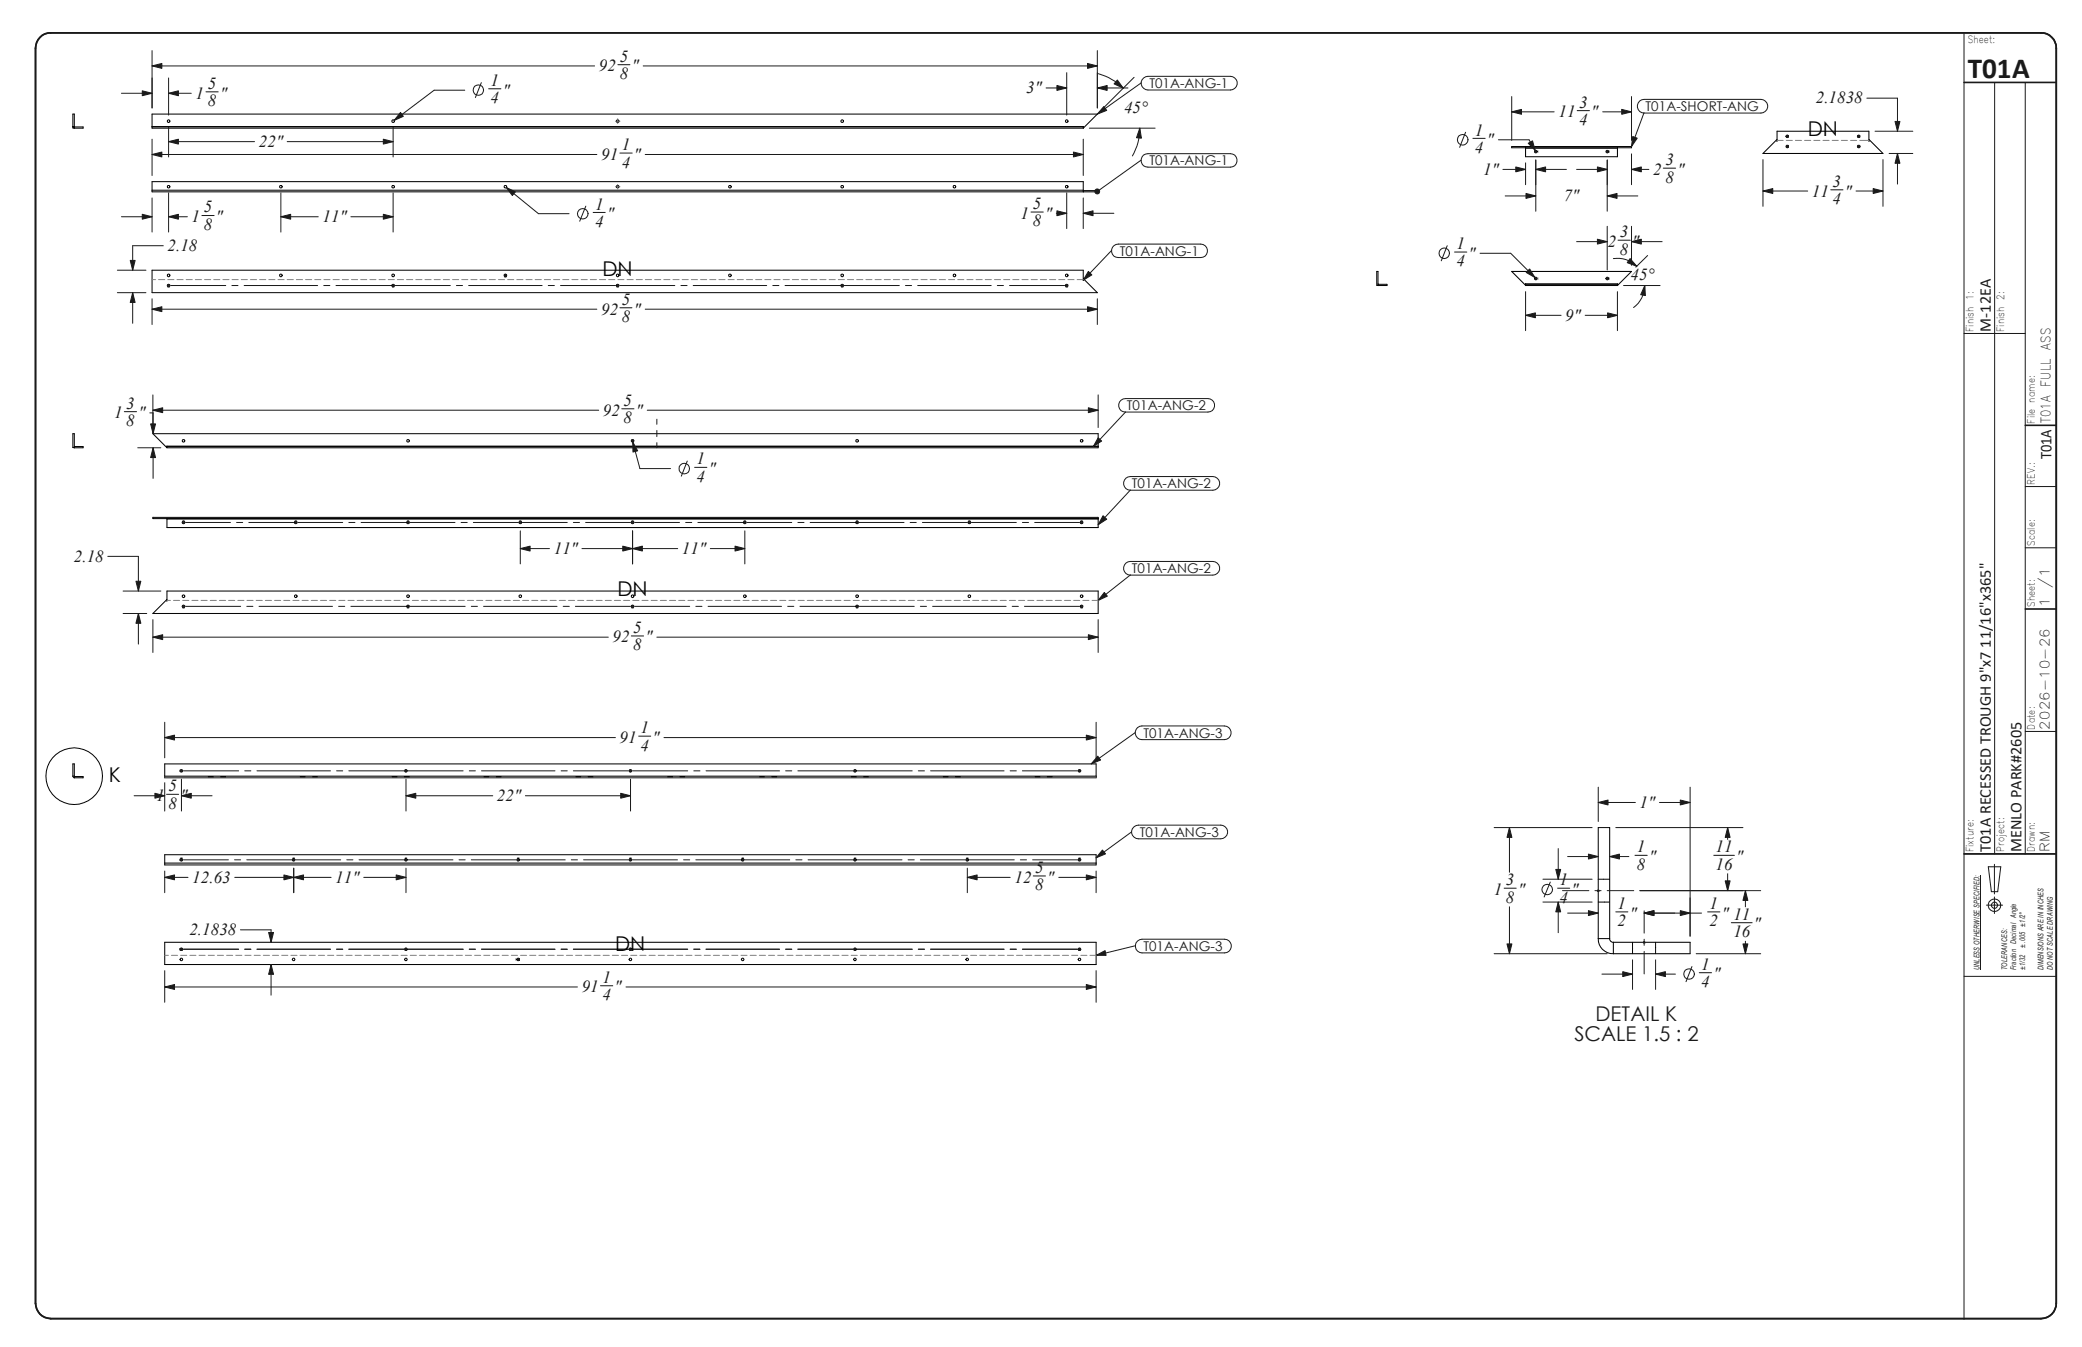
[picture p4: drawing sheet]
<svg xmlns="http://www.w3.org/2000/svg" width="432mm" height="279mm" viewBox="0 0 432 279" stroke-linecap="round" stroke-linejoin="round" font-family="sans-serif">
<defs><g id="words">
<text font-size="6" fill="#191924" x="408.1" y="16.1">T01A</text>
<g font-size="4.2">
<text x="374.9" y="28.3">DN</text>
<text x="125" y="57.2">DN</text>
<text x="128.1" y="123.7">DN</text>
<text x="22.6" y="162.2">K</text>
<text x="127.6" y="197.3">DN</text>
</g>
<g font-size="4.2" fill="#191924">
<text x="330.9" y="211.8">DETAIL K</text>
<text x="326.5" y="216">SCALE 1.5 : 2</text>
</g>
<g font-size="3.5" fill="#191924">
<text x="101.7" y="17.8">1</text>
<text x="124.2" y="14.8">92</text>
<text x="128.5" y="12.8">5</text>
<text x="128.5" y="16.4">8</text>
<text x="131" y="14.8">&quot;</text>
<text x="40.5" y="20.4">1</text>
<text x="43.1" y="18.5">5</text>
<text x="43.1" y="22.1">8</text>
<text x="45.6" y="20.4">&quot;</text>
<text x="101.7" y="21.4">4</text>
<text x="104.3" y="19.8">&quot;</text>
<text x="212.8" y="19.3">3&quot;</text>
<text x="233.1" y="23.5">45°</text>
<text x="327.5" y="22.3">3</text>
<text x="376.6" y="21.5">2.1838</text>
<text x="305.9" y="28.1">1</text>
<text x="323.2" y="24.3">11</text>
<text x="327.5" y="26">4</text>
<text x="330" y="24.3">&quot;</text>
<text x="53.7" y="30.5">22&quot;</text>
<text x="124.7" y="33.1">91</text>
<text x="128.9" y="31.2">1</text>
<text x="128.9" y="34.8">4</text>
<text x="131.5" y="33.1">&quot;</text>
<text x="305.9" y="31.7">4</text>
<text x="308.4" y="30.1">&quot;</text>
<text x="345.4" y="34.2">3</text>
<text x="307.6" y="36.3">1&quot;</text>
<text x="324.3" y="41.7">7&quot;</text>
<text x="342.8" y="36.3">2</text>
<text x="345.4" y="37.9">8</text>
<text x="347.9" y="36.3">&quot;</text>
<text x="375.8" y="40.8">11</text>
<text x="380.1" y="38.8">3</text>
<text x="382.6" y="40.8">&quot;</text>
<text x="39.7" y="46.1">1</text>
<text x="42.2" y="44.1">5</text>
<text x="42.2" y="47.7">8</text>
<text x="44.8" y="46.1">&quot;</text>
<text x="66.9" y="46.1">11&quot;</text>
<text x="123.4" y="43.5">1</text>
<text x="123.4" y="47.1">4</text>
<text x="125.9" y="45.5">&quot;</text>
<text x="211.7" y="45.3">1</text>
<text x="214.2" y="43.3">5</text>
<text x="214.2" y="46.9">8</text>
<text x="216.7" y="45.3">&quot;</text>
<text x="380.1" y="42.4">4</text>
<text x="34.7" y="52.1">2.18</text>
<text x="302" y="51.6">1</text>
<text x="304.6" y="53.6">&quot;</text>
<text x="333.4" y="51.2">2</text>
<text x="336" y="49.2">3</text>
<text x="336" y="52.8">8</text>
<text x="338.5" y="51.2">&quot;</text>
<text x="302" y="55.2">4</text>
<text x="338.1" y="58">45°</text>
<text x="124.7" y="65.2">92</text>
<text x="128.9" y="63.2">5</text>
<text x="131.5" y="65.2">&quot;</text>
<text x="128.9" y="66.8">8</text>
<text x="324.6" y="66.5">9&quot;</text>
<text x="23.7" y="86.7">1</text>
<text x="26.2" y="84.8">3</text>
<text x="26.2" y="88.3">8</text>
<text x="28.7" y="86.7">&quot;</text>
<text x="125" y="86.2">92</text>
<text x="129.3" y="84.2">5</text>
<text x="129.3" y="87.8">8</text>
<text x="131.9" y="86.2">&quot;</text>
<text x="144.4" y="96.3">1</text>
<text x="144.4" y="99.9">4</text>
<text x="147" y="98.3">&quot;</text>
<text x="15.3" y="116.5">2.18</text>
<text x="114.8" y="114.9">11&quot;</text>
<text x="141.4" y="114.9">11&quot;</text>
<text x="131.3" y="131.3">5</text>
<text x="127" y="133.3">92</text>
<text x="131.3" y="134.9">8</text>
<text x="133.9" y="133.3">&quot;</text>
<text x="128.5" y="154.1">91</text>
<text x="132.8" y="152.1">1</text>
<text x="132.8" y="155.7">4</text>
<text x="135.3" y="154.1">&quot;</text>
<text x="32.4" y="166.2">1</text>
<text x="34.9" y="164.2">5</text>
<text x="34.9" y="167.8">8</text>
<text x="37.4" y="166.2">&quot;</text>
<text x="103.1" y="166.2">22&quot;</text>
<text x="340.1" y="167.6">1&quot;</text>
<text x="339.5" y="176.8">1</text>
<text x="342" y="178.8">&quot;</text>
<text x="355.8" y="176.8">11</text>
<text x="360.1" y="178.8">&quot;</text>
<text x="39.9" y="183.1">12.63</text>
<text x="69.5" y="183.1">11&quot;</text>
<text x="210.4" y="183.1">12</text>
<text x="214.7" y="181.1">5</text>
<text x="214.7" y="184.7">8</text>
<text x="217.2" y="183.1">&quot;</text>
<text x="309.8" y="185.6">1</text>
<text x="312.3" y="183.6">3</text>
<text x="314.8" y="185.6">&quot;</text>
<text x="323.4" y="183.6">1</text>
<text x="325.9" y="185.6">&quot;</text>
<text x="339.5" y="180.4">8</text>
<text x="355.8" y="180.4">16</text>
<text x="312.3" y="187.2">8</text>
<text x="323.4" y="187.2">4</text>
<text x="335.5" y="188.6">1</text>
<text x="338" y="190.5">&quot;</text>
<text x="354.5" y="188.6">1</text>
<text x="357.1" y="190.5">&quot; 11</text>
<text x="39.3" y="194">2.1838</text>
<text x="335.5" y="192.2">2</text>
<text x="354.5" y="192.2">2</text>
<text x="359.5" y="194.4">16</text>
<text x="363.8" y="192.8">&quot;</text>
<text x="124.9" y="203.8">1</text>
<text x="352.8" y="201.2">1</text>
<text x="355.3" y="203.2">&quot;</text>
<text x="120.6" y="205.8">91</text>
<text x="124.9" y="207.4">4</text>
<text x="127.5" y="205.8">&quot;</text>
<text x="352.8" y="204.8">4</text>
</g>
<g font-size="3.4" fill="#191924">
<text x="412.9" y="68.8" transform="rotate(-90 412.9 68.8)">M-12EA</text>
<text x="425.5" y="95.3" transform="rotate(-90 425.5 95.3)">T01A</text>
<text x="412.9" y="176.7" transform="rotate(-90 412.9 176.7)">T01A RECESSED TROUGH 9&quot;x7 11/16&quot;x365&quot;</text>
<text x="419.2" y="176.7" transform="rotate(-90 419.2 176.7)">MENLO PARK#2605</text>
</g>
<g font-size="2.8" fill="#191924">
<text x="238.4" y="18.2">T01A-ANG-1</text>
<text x="341.3" y="23.1">T01A-SHORT-ANG</text>
<text x="238.4" y="34.3">T01A-ANG-1</text>
<text x="232.2" y="53">T01A-ANG-1</text>
<text x="233.7" y="85.1">T01A-ANG-2</text>
<text x="234.7" y="101.3">T01A-ANG-2</text>
<text x="234.7" y="118.9">T01A-ANG-2</text>
<text x="425" y="125.9" transform="rotate(-90 425 125.9)">1</text>
<text x="425" y="121.9" transform="rotate(-90 425 121.9)">/1</text>
<text x="237.2" y="153">T01A-ANG-3</text>
<text x="236.4" y="173.6">T01A-ANG-3</text>
<text x="237.2" y="197.2">T01A-ANG-3</text>
</g>
<g font-size="2.7" fill="#191924">
<text x="425.3" y="87.8" transform="rotate(-90 425.3 87.8)">T01A FULL ASS</text>
<text x="425" y="151.3" transform="rotate(-90 425 151.3)">2026-10-26</text>
<text x="425" y="176.7" transform="rotate(-90 425 176.7)">RM</text>
</g>
<g font-size="2.1" fill="#191924">
<text x="408.1" y="8.9">Sheet:</text>
<text x="409.3" y="68.8" transform="rotate(-90 409.3 68.8)">Finish 1:</text>
<text x="415.7" y="68.8" transform="rotate(-90 415.7 68.8)">Finish 2:</text>
<text x="422" y="87.8" transform="rotate(-90 422 87.8)">File name:</text>
<text x="422" y="100.5" transform="rotate(-90 422 100.5)">REV.:</text>
<text x="422" y="113.2" transform="rotate(-90 422 113.2)">Scale:</text>
<text x="422" y="125.9" transform="rotate(-90 422 125.9)">Sheet:</text>
<text x="422" y="151.3" transform="rotate(-90 422 151.3)">Date:</text>
<text x="409.3" y="176.7" transform="rotate(-90 409.3 176.7)">Fixture:</text>
<text x="415.7" y="176.7" transform="rotate(-90 415.7 176.7)">Project:</text>
<text x="422" y="176.7" transform="rotate(-90 422 176.7)">Drawn:</text>
</g>
<g font-size="1.6" fill="#191924">
<text x="420" y="196.7" transform="rotate(-90 420 196.7)">± .005 ±1/2°</text>
<text x="410.6" y="201.2" transform="rotate(-90 410.6 201.2)">UNLESS OTHERWISE SPECIFIED:</text>
<text x="416.3" y="201.2" transform="rotate(-90 416.3 201.2)">TOLERANCES:</text>
<text x="418.2" y="201.2" transform="rotate(-90 418.2 201.2)">Fraction Decimal Angle</text>
<text x="420" y="201.2" transform="rotate(-90 420 201.2)">±1/32</text>
<text x="423.8" y="201.2" transform="rotate(-90 423.8 201.2)">DIMENSIONS ARE IN INCHES</text>
<text x="425.8" y="201.2" transform="rotate(-90 425.8 201.2)">DO NOT SCALE DRAWING</text>
</g>
</g></defs>
<path d="M8.3 7.7a2.82 2.82 0 0 1 2.2-.9h412.8a3.2 3.2 0 0 1 3.2 3.2v260.3a3.2 3.2 0 0 1-3.2 3.2h-412.8a3.2 3.2 0 0 1-3.1-3.2v-260.3a3.2 3.2 0 0 1 .9-2.3zM407.3 17.1h19.1M420 88.2h6.4M420 126.3h6.4M407.3 177.1h19.1" fill="none" stroke="#191924" stroke-width=".34"/>
<g fill="none" stroke="#191924" stroke-width=".21">
<path d="M25.2 19.3h6.3M31.5 10.5v11.9M31.5 13.7h91.8M35 16.2v7.7M35 19.3h4.7M42.7 19h2.6M96.4 18.7h-6.4l-8.3 6.3M99.8 17.1l-1.2 3.1M101.3 18.4h2.6M128.1 13.4h2.5M133.4 13.7h94.2M217 18.2h4.2"/>
<path d="M221.2 15.1v8.8M227.6 10.5v11.9M227.6 18.2h6.3M227.8 15.3a12.6 12.6 0 0 1 5.2 3M235.2 16l-6.7 6.8M236.7 17.2l-9.1 6.5M237.2 16.2l.9-.4h17.1a1.42 1.42 0 0 1 1.4 1.5 1.42 1.42 0 0 1-1.4 1.4h-17.1a1.41 1.41 0 0 1-1.3-1 1.41 1.41 0 0 1 .4-1.5zM407.3 6.9v266.7M413.7 17.1v160M420 17.1v160M31.5 28.9v7.5M31.5 32h92.3"/>
<path d="M35 26.4v6.2M35 29.4h17.8M59.6 29.4h21.9M81.5 26.4v6.2M105 38.9l6.7 5.4h6.3M128.6 31.7h2.5M133.8 32h90.9M224.7 28.9v7.5M225.9 26.6h13.7M236.4 26.6a11.3 11.3 0 0 1-1.5 5.7M236.6 33.2l-9 6.5M237.2 32.2l.9-.3h17.1a1.4 1.4 0 0 1 1.4 1.4 1.4 1.4 0 0 1-1.4 1.4h-17.1a1.42 1.42 0 0 1-1.4-.9 1.42 1.42 0 0 1 .5-1.6z"/>
<path d="M304 27.4l-1.3 3.2M305.5 28.7h2.5M310.8 29h6.3l1.3 2.2M311.7 35.1h4.7M313.5 20v9.1M313.5 23.2h8.8M316.4 33.8v4.5M318.5 35.1h6.4M318.5 33.2v10.6M327 35.1h6.3M327.1 22.9h2.5M332.4 23.2h6"/>
<path d="M333.3 33.2v10.6M338.4 20v9.1M338.4 31.9v6.4M338.4 35.1h3.6M340.1 21l.9-.4h24.2a1.42 1.42 0 0 1 1.4 1.4 1.42 1.42 0 0 1-1.4 1.5h-24.2a1.43 1.43 0 0 1-1.3-1 1.43 1.43 0 0 1 .4-1.5zM341 23.4l-2.6 7M345 34.9h2.5M365.6 33.1v9.7M365.6 39.6h9.3M379.7 39.4h2.5M384.9 39.6h5.6M387.2 20.4h6.3v6.8"/>
<path d="M388.9 27.2h7.8M390.5 33.1v9.7M391.8 31.8h4.9M393.5 31.8v6.4M24.3 56h6M25.2 45h6.3M31.5 41.1v7M33.9 51h-6.4v5M35 40v8.1M35 45h3.9M35.4 59.2h11.4M41.9 44.7h2.5"/>
<path d="M48.1 59.2h1.3M50.6 59.2h15.3M58.3 45h7.7M58.3 40v8.1M67.1 59.2h1.3M69.7 59.2h11.4M72.8 45h8.7M81.5 40v8.1M82 59.2h11.4M94.7 59.2h1.2M97.2 59.2h15.2M113.7 59.2h1.3"/>
<path d="M116.2 59.2h11.5M121.5 42.8l-1.3 3.1M123 44.1h2.5M128.5 59.2h11.5M141.2 59.2h1.3M143.8 59.2h15.2M160.3 59.2h1.2M162.8 59.2h11.4M175.1 59.2h11.4M187.8 59.2h1.3M190.3 59.2h15.3M206.8 59.2h1.3"/>
<path d="M209.4 59.2h11.4M213.8 44h2.6M219.1 44.2h2.1M221.2 40v7.4M224.7 41.1v6.3M224.7 44.2h6.3M230.5 52l-5.8 6.1M231 51l.9-.4h17.1a1.4 1.4 0 0 1 1.4 1.4 1.4 1.4 0 0 1-1.4 1.4h-17.1a1.39 1.39 0 0 1-1.3-.9 1.39 1.39 0 0 1 .4-1.5zM300.1 51l-1.2 3.1M301.7 52.3h2.5M307 52.5h6.3l5 5.1M312.2 40.6h6.3"/>
<path d="M327 50.1h6.3M333.3 46.9v9.1M333.3 40.6h6.4M334.6 53.6a5.6 5.6 0 0 1 4.9 1.6M335.6 49.8h2.5M336.7 59.2h7.6M338.4 46.9v8.1M338.4 50.1h6.3M341.1 59.2a5.7 5.7 0 0 1-2.3 4.6M341.7 53l-2.4 2.4M24.3 60.7h6M27.5 60.7v6.4"/>
<path d="M31.5 62v5.3M31.5 64.1h92.3M128.6 63.8h2.5M133.8 64.1h93.8M227.6 62v5.3M316.4 60.5v8.1M316.4 65.4h7.4M328.8 65.4h6.6M335.4 60.5v8.1M407.3 69.2h12.7M25.8 85.4h2.5M28.6 92.9h4.8"/>
<path d="M31.1 85.6h.6M31.7 81.9v8.1M31.7 85.1h92.5M31.7 92.9v6.3M128.9 84.8h2.6M131.2 91.7l1.5 5.5h6.4M134.2 85.1h93.6M136.2 87v1M136.2 89.3v1.3M136.2 91.8v1.1M142.5 95.6l-1.2 3.2M144.1 96.9h2.5"/>
<path d="M227.8 81.9v6.8M232.5 83l.9-.3h17.1a1.4 1.4 0 0 1 1.4 1.4 1.4 1.4 0 0 1-1.4 1.4h-17.1a1.39 1.39 0 0 1-1.3-.9 1.39 1.39 0 0 1 .4-1.6zM233.4 85.5l-6.7 7.1M233.5 99.2l.9-.4h17.1a1.42 1.42 0 0 1 1.5 1.5 1.42 1.42 0 0 1-1.5 1.4h-17.1a1.43 1.43 0 0 1-1.3-.9 1.43 1.43 0 0 1 .4-1.6zM22.4 115.4h6.3v7.2M38.5 108.4h9.3M49.1 108.4h1.2M51.6 108.4h9.3M61.8 108.4h9.3M72.3 108.4h1.3M74.9 108.4h9.3M85 108.4h9.4"/>
<path d="M95.6 108.4h1.3M98.2 108.4h9.3M107.9 113.8h6.1M107.9 110.1v6.9M108.3 108.4h9.3M118.9 108.4h1.3M120.7 113.8h19.8M121.5 108.4h9.3M131.2 110.1v6.9M131.6 108.4h9.3M142.2 108.4h1.3M144.7 108.4h9.4"/>
<path d="M147.3 113.8h7.2M154.5 110.1v6.9M154.9 108.4h9.3M165.5 108.4h1.3M168 108.4h9.3M178.2 108.4h9.3M188.8 108.4h1.2M191.3 108.4h9.3M201.5 108.4h9.3M212 108.4h1.3M214.6 108.4h9.3M233.5 116.8l.9-.3h17.1a1.42 1.42 0 0 1 1.5 1.4 1.42 1.42 0 0 1-1.5 1.4h-17.1a1.43 1.43 0 0 1-1.3-.9 1.43 1.43 0 0 1 .4-1.6z"/>
<path d="M234.4 101.6l-6.6 7.2M234.4 119.3l-6.6 5.2M420 100.9h6.4M420 113.6h6.4M25.5 127.3h4.9M25.5 122.6h7.9M28.7 127.3v6.3M31.7 128.5v6.8M31.7 132.2h94.5M38.5 125.8h11.4M51.2 125.8h1.3M53.7 125.8h15.3"/>
<path d="M70.2 125.8h1.3M72.8 125.8h11.4M85 125.8h11.5M97.7 125.8h1.3M100.3 125.8h15.2M116.8 125.8h1.3M119.3 125.8h11.5M130.9 131.9h2.6M131.6 125.8h11.4M136.2 132.2h91.6M144.3 125.8h1.3M146.9 125.8h15.2"/>
<path d="M163.4 125.8h1.2M165.9 125.8h11.4M178.2 125.8h11.4M190.9 125.8h1.3M193.4 125.8h15.3M209.9 125.8h1.3M212.5 125.8h11.4M227.8 128.5v6.8M34.2 149.8v7.4M34.2 153h93.4M38.1 159.9h11.4M50.8 159.9h1.2"/>
<path d="M53.3 159.9h15.2M69.8 159.9h1.3M72.3 159.9h11.5M84.6 159.9h11.5M97.3 159.9h1.3M99.9 159.9h15.2M116.4 159.9h1.2M118.9 159.9h11.4M131.2 159.9h11.4M132.5 152.7h2.5M137.7 153h89.6M143.9 159.9h1.3"/>
<path d="M146.4 159.9h15.3M162.9 159.9h1.3M165.5 159.9h11.4M177.8 159.9h11.4M190.5 159.9h1.2M193 159.9h15.2M209.5 159.9h1.3M212 159.9h11.5M227.3 149.8v7.4M235.4 152l-9.1 6.5M235.9 150.9l.9-.3h17.1a1.42 1.42 0 0 1 1.4 1.4 1.42 1.42 0 0 1-1.4 1.4h-17.1a1.43 1.43 0 0 1-1.3-.9 1.43 1.43 0 0 1 .4-1.6zM420 151.7h6.4"/>
<path d="M27.8 165.1h6.4M34.2 162.3v5.9M34.5 164.8h2.5M37.6 161.6v6.6M37.6 165.1h6.4M38.1 178.4h9.3M48.6 178.4h1.3M51.2 178.4h9.3M61.3 178.4h9.4M71.9 178.4h1.3M74.5 178.4h9.3M84.2 165.1h18"/>
<path d="M84.2 161.6v6.6M84.6 178.4h9.3M95.2 178.4h1.3M97.7 178.4h9.4M107.9 178.4h9.3M109 165.1h21.8M118.5 178.4h1.3M121 178.4h9.3M130.8 161.6v6.6M131.2 178.4h9.3M141.8 178.4h1.2M144.3 178.4h9.3"/>
<path d="M154.5 178.4h9.3M165.1 178.4h1.2M167.6 178.4h9.3M177.8 178.4h9.3M188.3 178.4h1.3M190.9 178.4h9.3M201 178.4h9.4M211.6 178.4h1.3M214.2 178.4h9.3M234.7 172.6l-7.4 5.3M235.2 171.5l.9-.3h17.1a1.42 1.42 0 0 1 1.4 1.4 1.42 1.42 0 0 1-1.4 1.4h-17.1a1.41 1.41 0 0 1-1.3-.9 1.41 1.41 0 0 1 .4-1.6zM309.9 171.7h20.3"/>
<path d="M313.1 171.7v9.2M323.2 176v6.4M325.1 177.7h6.4M331.5 163.3v7.1M331.5 166.5h7.7M333.8 177.7h4M335.1 171.7h26.4M339.1 177.4h2.5M344.2 166.5h6.3M350.5 163.3v30.9M355.4 177.4h4.3M358.3 171.7v2.4"/>
<path d="M407.3 177.1h19.1M412.4 179.8h2.6l-.7 5.2h-1.3zM413.6 179.3v6.1M34.2 180.7v4.5M34.2 182h4.8M38.1 196.9h11.4M48.7 182h20M49.9 192.9h6.3v2.6M50.8 196.9h1.2M53.3 196.9h15.2M60.9 180.1v5.1M69.8 196.9h1.3"/>
<path d="M72.3 196.9h11.5M75.4 182h8.8M84.2 180.1v5.1M84.6 196.9h11.5M97.3 196.9h1.3M99.9 196.9h15.2M116.4 196.9h1.2M118.9 196.9h11.4M131.2 196.9h11.4M143.9 196.9h1.3M146.4 196.9h15.3M162.9 196.9h1.3"/>
<path d="M165.5 196.9h11.4M177.8 196.9h11.4M190.5 196.9h1.2M193 196.9h15.2M200.6 182h8.9M200.6 180.1v5.1M209.5 196.9h1.3M212 196.9h11.5M214.3 181.7h2.5M219.6 182h7.7M227.3 180.7v4.5M235.5 196.2l-8.2 2"/>
<path d="M236 195.2l.9-.4h17.1a1.42 1.42 0 0 1 1.4 1.4 1.42 1.42 0 0 1-1.4 1.5h-17.1a1.41 1.41 0 0 1-1.4-1 1.41 1.41 0 0 1 .5-1.5zM309.9 197.8h23.4M312 184.2h2.5M313.1 188.1v9.7M320 182.4h10.2M320 187.1h10.2M321.5 183l-1.2 3.1M323 184.2h2.5M323.2 187.1v6.4M324.1 184.7h5.4M325.1 189.4h6.4M330.8 184.7h1.3"/>
<path d="M331.3 184.6l.3 .3M331.5 184.6v.3M331.6 184.6l-.3 .3M333.3 184.7h5.5M335.1 189.1h2.5M338.6 199.1v6.1M340.1 184.7h25.1M340.9 195.5h.3M340.9 195.3l.3 .3M341 188.9v4.6M341 194.8v1.3M341 197.4v4.6"/>
<path d="M341 189.4h11.9M341.1 195.3l-.3 .3M343.4 199.1v6.1M351.8 197.8h13.4M354.2 189.1h2.5M358.3 181.2v3.5M359.1 191.4h4.3M362 184.7v3.4M362 195.2v2.6M410.8 181.6v19.7M412 187.7h3.3M413.6 186.1v3.4"/>
<path d="M34.2 201.3v6.6M34.2 204.7h85.6M56.2 200.1v6.3M124.5 204.5h2.6M129.8 204.7h97.5M227.3 201.3v6.6M332.2 202.1h6.4M343.4 202.1h4.1M350.9 200.5l-1.2 3.1M352.4 201.8h2.6M407.3 202.5h19.1"/>
<circle cx="99.2" cy="18.7" r="1.09"/>
<circle cx="303.4" cy="29" r="1.1"/>
<circle cx="120.9" cy="44.4" r="1.09"/>
<circle cx="299.5" cy="52.5" r="1.09"/>
<circle cx="141.9" cy="97.2" r="1.1"/>
<circle cx="320.9" cy="184.5" r="1.09"/>
<circle cx="413.7" cy="187.8" r="1.3"/>
<circle cx="413.7" cy="187.8" r=".65"/>
<circle cx="350.3" cy="202.1" r="1.1"/>
</g>
<g fill="none" stroke="#000" stroke-width=".21">
<path d="M15.4 26.2l.1 .1M15.4 26.2l-.3 .1 .4 .3M15.4 26.2v-2.5h-.3v2.8h.2M15.5 26.3v.3M15.5 26.3h1.7v.3h-1.7M31.5 26.2v.1M31.5 39.5v.3h196.1v-.3h-2.9v.3M31.5 26.2l193.2 .1M31.5 26.3v.3h193.2v-.3M31.5 26.2v-2.5h196.1l-2.9 2.8v-.3M31.5 39.5v-1.8h193.2v1.8M31.5 26.3h193.2"/>
<path d="M31.5 39.5h193.2M224.7 39.5v.3M313.5 30.4h24.9v.2h-24.9zM316.4 30.7v1.8h19v-1.8M316.4 30.7h19M316.4 30.6v.1M335.4 30.6v.1M368.6 29.3v-2.1h19v2.1M387.6 29l2.9 2.8h-24.9l2.9-2.8v.3M224.7 58.1v-2.1h-193.2v4.7h196.1l-2.9-2.9v.3M285.5 56.3h.3v2.9h-.3zM285.7 59.2h.2"/>
<path d="M285.8 58.9l.1 .1M285.9 59h1.8v.2h-1.8M285.9 59v.2M316.4 58.9l19 .1M316.4 58.9v.3h19v-.2M335.5 58.9v.3l2.9-2.9h-24.9l2.9 2.9M15.4 92.5l.1 .1M15.5 92.6v.3l-.2-.1M15.5 92.6h1.7v.3l-2.1-.1v-2.8h.3v2.8M34.6 92.5v.3l-2.9-2.8h196.1v2.5M34.6 92.6v.3h193.2v-.3M34.6 92.6h193.2"/>
<path d="M227.8 92.5v.1M227.8 92.5l-193.2 .1M31.7 107.3h196.1v.3h-196.1zM34.6 107.7v1.7h193.2v-1.7M34.6 107.7h193.2M34.6 107.6v.1M227.8 107.6v.1M34.6 124.7v-.3l-2.9 2.9h196.1v-4.7h-193.2v2.1M15.1 161v-2.5h.3v2.5M15.1 161h.3M15.1 161l.4 .3M15.4 161l.1 .1"/>
<path d="M15.5 161.1v.2M15.5 161.1h1.7v.2h-1.7M34.2 161h193.1M34.2 161v-2.5h193.1v2.5M34.2 161.1h193.1M34.2 161.1v.2h193.1v-.2M34.2 179v-1.7h193.1v1.7M34.2 179h193.1M34.2 161v.1M34.2 179v.4h193.1v-.4M227.3 161v.1M34.2 195.5h193.1v4.6h-193.1z"/>
<path d="M331.5 187.1h2.3M331.5 182.4h2.3M331.5 194.7h2.3M331.5 194.7v-23h2.3v23M331.5 194.7a3 3 0 0 0 3.1 3.1M333.8 194.7a.73 .73 0 0 0 .8 .8M334.6 195.5h15.9v2.3h-15.9M334.6 195.5v2.3M338.6 195.5v2.3M343.4 195.5v2.3"/>
<circle cx="35" cy="38.7" r=".26"/>
<circle cx="35" cy="25.1" r=".26"/>
<circle cx="58.2" cy="38.7" r=".26"/>
<circle cx="81.5" cy="25.1" r=".26"/>
<circle cx="81.5" cy="38.7" r=".26"/>
<circle cx="104.8" cy="38.7" r=".26"/>
<circle cx="128.1" cy="25.1" r=".26"/>
<circle cx="128.1" cy="38.7" r=".26"/>
<circle cx="151.4" cy="38.7" r=".26"/>
<circle cx="174.7" cy="38.7" r=".26"/>
<circle cx="174.7" cy="25.1" r=".26"/>
<circle cx="197.9" cy="38.7" r=".26"/>
<circle cx="221.2" cy="38.7" r=".26"/>
<circle cx="221.2" cy="25.1" r=".26"/>
<circle cx="318.5" cy="31.4" r=".28"/>
<circle cx="333.4" cy="31.4" r=".28"/>
<circle cx="370.7" cy="30.4" r=".26"/>
<circle cx="370.7" cy="28.3" r=".25"/>
<circle cx="385.5" cy="30.4" r=".26"/>
<circle cx="385.5" cy="28.3" r=".25"/>
<circle cx="35" cy="57.1" r=".26"/>
<circle cx="35" cy="59.2" r=".26"/>
<circle cx="58.2" cy="57.1" r=".26"/>
<circle cx="81.5" cy="57.1" r=".26"/>
<circle cx="81.5" cy="59.2" r=".26"/>
<circle cx="104.8" cy="57.1" r=".26"/>
<circle cx="128.1" cy="57.1" r=".26"/>
<circle cx="128.1" cy="59.2" r=".26"/>
<circle cx="151.4" cy="57.1" r=".26"/>
<circle cx="174.7" cy="57.1" r=".26"/>
<circle cx="174.7" cy="59.2" r=".26"/>
<circle cx="197.9" cy="57.1" r=".26"/>
<circle cx="221.2" cy="57.1" r=".26"/>
<circle cx="221.2" cy="59.2" r=".26"/>
<circle cx="318.5" cy="57.8" r=".26"/>
<circle cx="333.3" cy="57.8" r=".26"/>
<circle cx="38.1" cy="91.4" r=".26"/>
<circle cx="84.6" cy="91.4" r=".26"/>
<circle cx="131.2" cy="91.4" r=".26"/>
<circle cx="177.8" cy="91.4" r=".26"/>
<circle cx="224.3" cy="91.4" r=".26"/>
<circle cx="38.1" cy="108.4" r=".26"/>
<circle cx="61.3" cy="108.4" r=".26"/>
<circle cx="84.6" cy="108.4" r=".26"/>
<circle cx="107.9" cy="108.4" r=".26"/>
<circle cx="131.2" cy="108.4" r=".26"/>
<circle cx="154.5" cy="108.4" r=".26"/>
<circle cx="177.8" cy="108.4" r=".26"/>
<circle cx="201" cy="108.4" r=".26"/>
<circle cx="224.3" cy="108.4" r=".26"/>
<circle cx="38.1" cy="123.7" r=".26"/>
<circle cx="38.1" cy="125.8" r=".26"/>
<circle cx="61.3" cy="123.7" r=".26"/>
<circle cx="84.6" cy="123.7" r=".26"/>
<circle cx="84.6" cy="125.8" r=".26"/>
<circle cx="107.9" cy="123.7" r=".26"/>
<circle cx="131.2" cy="123.7" r=".26"/>
<circle cx="131.2" cy="125.8" r=".26"/>
<circle cx="154.5" cy="123.7" r=".26"/>
<circle cx="177.8" cy="123.7" r=".26"/>
<circle cx="177.8" cy="125.8" r=".26"/>
<circle cx="201" cy="123.7" r=".26"/>
<circle cx="224.3" cy="123.7" r=".26"/>
<circle cx="224.3" cy="125.8" r=".26"/>
<circle cx="37.6" cy="159.9" r=".26"/>
<circle cx="84.2" cy="159.9" r=".26"/>
<circle cx="130.8" cy="159.9" r=".26"/>
<circle cx="177.3" cy="159.9" r=".26"/>
<circle cx="223.9" cy="159.9" r=".26"/>
<circle cx="15.4" cy="161" r="5.9"/>
<circle cx="37.6" cy="178.3" r=".28"/>
<circle cx="60.9" cy="178.3" r=".28"/>
<circle cx="84.2" cy="178.3" r=".28"/>
<circle cx="107.5" cy="178.3" r=".28"/>
<circle cx="130.7" cy="178.3" r=".28"/>
<circle cx="154" cy="178.3" r=".28"/>
<circle cx="177.3" cy="178.3" r=".28"/>
<circle cx="200.6" cy="178.3" r=".28"/>
<circle cx="223.9" cy="178.3" r=".28"/>
<circle cx="37.6" cy="199" r=".26"/>
<circle cx="37.6" cy="196.9" r=".28"/>
<circle cx="60.9" cy="199" r=".26"/>
<circle cx="84.2" cy="199" r=".26"/>
<circle cx="84.2" cy="196.9" r=".28"/>
<circle cx="107.5" cy="199" r=".26"/>
<circle cx="130.7" cy="199" r=".26"/>
<circle cx="130.7" cy="196.9" r=".28"/>
<circle cx="154" cy="199" r=".26"/>
<circle cx="177.3" cy="199" r=".26"/>
<circle cx="177.3" cy="196.9" r=".28"/>
<circle cx="200.6" cy="199" r=".26"/>
<circle cx="223.9" cy="199" r=".26"/>
<circle cx="223.9" cy="196.9" r=".28"/>
</g>
<g fill="none" stroke="#808080" stroke-width=".21">
<path d="M368.6 29.1h1.2M370.5 29.1h1.2M372.4 29.1h1.2M374.3 29.1h1.2M376.2 29.1h1.2M378.1 29.1h1.2M380 29.1h1.3M381.9 29.1h1.3M383.8 29.1h1.3M385.7 29.1h1.9M31.5 58h.8M32.9 58h1.3"/>
<path d="M34.8 58h1.3M36.7 58h1.3M38.6 58h1.3M40.5 58h1.3M42.4 58h1.3M44.3 58h1.3M46.2 58h1.3M48.1 58h1.3M50 58h1.3M51.9 58h1.3M53.8 58h1.3M55.8 58h1.2"/>
<path d="M57.7 58h1.2M59.6 58h1.2M61.5 58h1.2M63.4 58h1.2M65.3 58h1.2M67.2 58h1.3M69.1 58h1.3M71 58h1.3M72.9 58h1.3M74.8 58h1.3M76.7 58h1.3M78.6 58h1.3"/>
<path d="M80.5 58h1.3M82.4 58h1.3M84.3 58h1.3M86.2 58h1.3M88.1 58h1.3M90 58h1.3M91.9 58h1.3M93.9 58h1.2M95.8 58h1.2M97.7 58h1.2M99.6 58h1.2M101.5 58h1.2"/>
<path d="M103.4 58h1.2M105.3 58h1.3M107.2 58h1.3M109.1 58h1.3M111 58h1.3M112.9 58h1.3M114.8 58h1.3M116.7 58h1.3M118.6 58h1.3M120.5 58h1.3M122.4 58h1.3M124.3 58h1.3"/>
<path d="M126.2 58h1.3M128.1 58h1.3M130 58h1.3M132 58h1.2M133.9 58h1.2M135.8 58h1.2M137.7 58h1.2M139.6 58h1.2M141.5 58h1.2M143.4 58h1.3M145.3 58h1.3M147.2 58h1.3"/>
<path d="M149.1 58h1.3M151 58h1.3M152.9 58h1.3M154.8 58h1.3M156.7 58h1.3M158.6 58h1.3M160.5 58h1.3M162.4 58h1.3M164.3 58h1.3M166.2 58h1.3M168.1 58h1.3M170.1 58h1.2"/>
<path d="M172 58h1.2M173.9 58h1.2M175.8 58h1.2M177.7 58h1.2M179.6 58h1.2M181.5 58h1.3M183.4 58h1.3M185.3 58h1.3M187.2 58h1.3M189.1 58h1.3M191 58h1.3M192.9 58h1.3"/>
<path d="M194.8 58h1.3M196.7 58h1.3M198.6 58h1.3M200.5 58h1.3M202.4 58h1.3M204.3 58h1.3M206.2 58h1.3M208.2 58h1.2M210.1 58h1.2M212 58h1.2M213.9 58h1.2M215.8 58h1.2"/>
<path d="M217.7 58h1.2M219.6 58h1.3M221.5 58h1.3M223.4 58h1.3M34.6 124.5h.7M36 124.5h1.3M37.9 124.5h1.3M39.8 124.5h1.3M41.7 124.5h1.3M43.6 124.5h1.3M45.5 124.5h1.3M47.4 124.5h1.3"/>
<path d="M49.3 124.5h1.3M51.2 124.5h1.3M53.1 124.5h1.3M55 124.5h1.3M56.9 124.5h1.3M58.8 124.5h1.3M60.7 124.5h1.3M62.7 124.5h1.2M64.6 124.5h1.2M66.5 124.5h1.2M68.4 124.5h1.2M70.3 124.5h1.2"/>
<path d="M72.2 124.5h1.2M74.1 124.5h1.3M76 124.5h1.3M77.9 124.5h1.3M79.8 124.5h1.3M81.7 124.5h1.3M83.6 124.5h1.3M85.5 124.5h1.3M87.4 124.5h1.3M89.3 124.5h1.3M91.2 124.5h1.3M93.1 124.5h1.3"/>
<path d="M95 124.5h1.3M96.9 124.5h1.3M98.8 124.5h1.3M100.8 124.5h1.2M102.7 124.5h1.2M104.6 124.5h1.2M106.5 124.5h1.2M108.4 124.5h1.2M110.3 124.5h1.2M112.2 124.5h1.3M114.1 124.5h1.3M116 124.5h1.3"/>
<path d="M117.9 124.5h1.3M119.8 124.5h1.3M121.7 124.5h1.3M123.6 124.5h1.3M125.5 124.5h1.3M127.4 124.5h1.3M129.3 124.5h1.3M131.2 124.5h1.3M133.1 124.5h1.3M135 124.5h1.3M136.9 124.5h1.3M138.9 124.5h1.2"/>
<path d="M140.8 124.5h1.2M142.7 124.5h1.2M144.6 124.5h1.2M146.5 124.5h1.2M148.4 124.5h1.2M150.3 124.5h1.3M152.2 124.5h1.3M154.1 124.5h1.3M156 124.5h1.3M157.9 124.5h1.3M159.8 124.5h1.3M161.7 124.5h1.3"/>
<path d="M163.6 124.5h1.3M165.5 124.5h1.3M167.4 124.5h1.3M169.3 124.5h1.3M171.2 124.5h1.3M173.1 124.5h1.3M175 124.5h1.3M177 124.5h1.2M178.9 124.5h1.2M180.8 124.5h1.2M182.7 124.5h1.2M184.6 124.5h1.2"/>
<path d="M186.5 124.5h1.2M188.4 124.5h1.3M190.3 124.5h1.3M192.2 124.5h1.3M194.1 124.5h1.3M196 124.5h1.3M197.9 124.5h1.3M199.8 124.5h1.3M201.7 124.5h1.3M203.6 124.5h1.3M205.5 124.5h1.3M207.4 124.5h1.3"/>
<path d="M209.3 124.5h1.3M211.2 124.5h1.3M213.1 124.5h1.3M215.1 124.5h1.2M217 124.5h1.2M218.9 124.5h1.2M220.8 124.5h1.2M222.7 124.5h1.2M224.6 124.5h1.2M226.5 124.5h1.3M34.2 161.2h8.9M44.4 161.2h1.2"/>
<path d="M46.9 161.2h15.2M63.4 161.2h1.3M66 161.2h15.2M82.5 161.2h1.2M85 161.2h15.2M101.5 161.2h1.3M104.1 161.2h15.2M120.6 161.2h1.2M123.1 161.2h15.2M139.6 161.2h1.3M142.2 161.2h15.2M158.7 161.2h1.2"/>
<path d="M161.2 161.2h15.2M177.7 161.2h1.3M180.3 161.2h15.2M196.8 161.2h1.2M199.3 161.2h15.2M215.8 161.2h1.3M218.4 161.2h8.9M34.2 198.2h.7M35.6 198.2h1.2M37.5 198.2h1.2M39.4 198.2h1.2M41.3 198.2h1.2"/>
<path d="M43.2 198.2h1.2M45.1 198.2h1.3M47 198.2h1.3M48.9 198.2h1.3M50.8 198.2h1.3M52.7 198.2h1.3M54.6 198.2h1.3M56.5 198.2h1.3M58.4 198.2h1.3M60.3 198.2h1.3M62.2 198.2h1.3M64.1 198.2h1.3"/>
<path d="M66 198.2h1.3M67.9 198.2h1.3M69.8 198.2h1.3M71.8 198.2h1.2M73.7 198.2h1.2M75.6 198.2h1.2M77.5 198.2h1.2M79.4 198.2h1.2M81.3 198.2h1.2M83.2 198.2h1.3M85.1 198.2h1.3M87 198.2h1.3"/>
<path d="M88.9 198.2h1.3M90.8 198.2h1.3M92.7 198.2h1.3M94.6 198.2h1.3M96.5 198.2h1.3M98.4 198.2h1.3M100.3 198.2h1.3M102.2 198.2h1.3M104.1 198.2h1.3M106 198.2h1.3M107.9 198.2h1.3M109.9 198.2h1.2"/>
<path d="M111.8 198.2h1.2M113.7 198.2h1.2M115.6 198.2h1.2M117.5 198.2h1.2M119.4 198.2h1.2M121.3 198.2h1.3M123.2 198.2h1.3M125.1 198.2h1.3M127 198.2h1.3M128.9 198.2h1.3M130.8 198.2h1.3M132.7 198.2h1.3"/>
<path d="M134.6 198.2h1.3M136.5 198.2h1.3M138.4 198.2h1.3M140.3 198.2h1.3M142.2 198.2h1.3M144.1 198.2h1.3M146 198.2h1.3M148 198.2h1.2M149.9 198.2h1.2M151.8 198.2h1.2M153.7 198.2h1.2M155.6 198.2h1.2"/>
<path d="M157.5 198.2h1.2M159.4 198.2h1.3M161.3 198.2h1.3M163.2 198.2h1.3M165.1 198.2h1.3M167 198.2h1.3M168.9 198.2h1.3M170.8 198.2h1.3M172.7 198.2h1.3M174.6 198.2h1.3M176.5 198.2h1.3M178.4 198.2h1.3"/>
<path d="M180.3 198.2h1.3M182.2 198.2h1.3M184.1 198.2h1.3M186.1 198.2h1.2M188 198.2h1.2M189.9 198.2h1.2M191.8 198.2h1.2M193.7 198.2h1.2M195.6 198.2h1.2M197.5 198.2h1.3M199.4 198.2h1.3M201.3 198.2h1.3"/>
<path d="M203.2 198.2h1.3M205.1 198.2h1.3M207 198.2h1.3M208.9 198.2h1.3M210.8 198.2h1.3M212.7 198.2h1.3M214.6 198.2h1.3M216.5 198.2h1.3M218.4 198.2h1.3M220.3 198.2h1.3M222.2 198.2h1.3M224.2 198.2h1.2"/>
<path d="M226.1 198.2h1.2"/>
</g>
<g fill="#191924" stroke="#191924" stroke-width=".21">
<path d="M357.8 182.7h1l-.5 2z"/>
<path d="M358.3 171.7l.5 2h-1z"/>
<path d="M361.5 195.8h1l-.5 2z"/>
<path d="M362 184.7l.5 2.1h-1z"/>
<path d="M341 189.4l2-.5v1z"/>
<path d="M348.5 188.9l2 .5-2 .5z"/>
<path d="M329.4 188.9l2.1 .5-2.1 .5z"/>
<path d="M338.4 35.1l2-.5v1z"/>
<path d="M331.3 34.6l2 .5-2 .5z"/>
<path d="M314.4 34.6l2 .5-2 .5z"/>
<path d="M318.5 35.1l2-.5v1z"/>
<path d="M316.9 29.7l.9-.5 .6 2z"/>
<path d="M333.3 40.6l2.1-.5v1z"/>
<path d="M316.5 40.1l2 .5-2 .5z"/>
<path d="M336.3 22.7l2.1 .5-2.1 .5z"/>
<path d="M313.5 23.2l2.1-.5v1z"/>
<path d="M338.6 28.3l1 .4-1.2 1.7z"/>
<path d="M31.5 13.7l2.1-.5v1z"/>
<path d="M225.6 13.2l2 .5-2 .5z"/>
<path d="M35 19.3l2-.5v1.1z"/>
<path d="M29.5 18.8l2 .5-2 .6z"/>
<path d="M219.2 17.7l2 .5-2 .6z"/>
<path d="M227.6 18.2l2-.5v1.1z"/>
<path d="M79.5 28.9l2 .5-2 .5z"/>
<path d="M35 29.4l2-.5v1z"/>
<path d="M83.1 23.3l.6 .8-2 .9z"/>
<path d="M236.4 26.6l.3 2.1-1-.1z"/>
<path d="M231.7 16.6l1.3 1.7-1.9-.9z"/>
<path d="M228.9 22.1l.6 .8-1.9 .8z"/>
<path d="M341.1 59.2l.1 2.1-.9-.2z"/>
<path d="M338.1 53.6l1.4 1.6-2-.7z"/>
<path d="M333.4 64.9l2 .5-2 .5z"/>
<path d="M316.4 65.4l2-.5v1z"/>
<path d="M316.5 56.5l.7-.7 1.1 1.8z"/>
<path d="M331.3 49.6l2 .5-2 .5z"/>
<path d="M338.4 50.1l2-.5v1z"/>
<path d="M31.5 32l2.1-.5v1.1z"/>
<path d="M222.6 31.5l2.1 .5-2.1 .6z"/>
<path d="M35 45l2-.6v1.1z"/>
<path d="M29.5 44.4l2 .6-2 .5z"/>
<path d="M79.5 44.4l2 .6-2 .5z"/>
<path d="M58.3 45l2-.6v1.1z"/>
<path d="M219.2 43.7l2 .5-2 .5z"/>
<path d="M224.7 44.2l2-.5v1z"/>
<path d="M105 38.9l1.9 .9-.6 .8z"/>
<path d="M393.5 31.8l.5 2.1h-1z"/>
<path d="M393 25.2h1l-.5 2z"/>
<path d="M365.6 39.6l2.1-.5v1z"/>
<path d="M388.5 39.1l2 .5-2 .5z"/>
<path d="M31.5 64.1l2.1-.5v1z"/>
<path d="M225.6 63.6l2 .5-2 .5z"/>
<path d="M27 54h1l-.5 2z"/>
<path d="M27.5 60.7l.5 2h-1z"/>
<path d="M225.7 56.3l.7 .7-1.7 1.1z"/>
<path d="M152.4 113.3l2.1 .5-2.1 .5z"/>
<path d="M131.2 113.8l2-.5v1z"/>
<path d="M129.2 113.3l2 .5-2 .5z"/>
<path d="M107.9 113.8l2-.5v1z"/>
<path d="M228.8 107l.7 .7-1.7 1.1z"/>
<path d="M31.7 92.9l.6 2h-1.1z"/>
<path d="M31.2 87.9h1.1l-.6 2.1z"/>
<path d="M131.2 91.7l1 1.8-.9 .3z"/>
<path d="M31.7 85.1l2-.5v1z"/>
<path d="M225.7 84.6l2.1 .5-2.1 .5z"/>
<path d="M227.8 90.8l.7 .7-1.8 1.1z"/>
<path d="M34.2 153l2-.5v1z"/>
<path d="M225.3 152.5l2 .5-2 .5z"/>
<path d="M37.6 165.1l2.1-.6v1.1z"/>
<path d="M32.1 164.5l2.1 .6-2.1 .5z"/>
<path d="M84.2 165.1l2-.6v1.1z"/>
<path d="M128.7 164.5l2.1 .6-2.1 .5z"/>
<path d="M227.7 156.8l.6 .8-2 .9z"/>
<path d="M31.7 132.2l2-.5v1z"/>
<path d="M225.7 131.7l2.1 .5-2.1 .5z"/>
<path d="M28.7 127.3l.5 2h-1z"/>
<path d="M28.2 120.6h1l-.5 2z"/>
<path d="M229 122.9l.7 .8-1.9 .8z"/>
<path d="M60.9 182l2-.5v1z"/>
<path d="M82.2 181.5l2 .5-2 .5z"/>
<path d="M58.9 181.5l2 .5-2 .5z"/>
<path d="M34.2 182l2-.5v1z"/>
<path d="M200.6 182l2-.5v1z"/>
<path d="M225.3 181.5l2 .5-2 .5z"/>
<path d="M228.6 176.3l.7 .8-2 .8z"/>
<path d="M34.2 204.7l2-.5v1z"/>
<path d="M225.3 204.2l2 .5-2 .5z"/>
<path d="M55.7 193.4h1l-.5 2.1z"/>
<path d="M56.2 200.1l.5 2h-1z"/>
<path d="M227.3 198.2l1.9-1 .2 1z"/>
<path d="M313.1 171.7l.5 2h-1.1z"/>
<path d="M312.5 195.8h1.1l-.5 2z"/>
<path d="M331.5 166.5l2-.6v1.1z"/>
<path d="M348.5 165.9l2 .6-2 .5z"/>
<path d="M333.8 177.7l2.1-.5v1z"/>
<path d="M329.4 177.2l2.1 .5-2.1 .5z"/>
<path d="M322.7 180.3h1l-.5 2.1z"/>
<path d="M323.2 187.1l.5 2h-1z"/>
<path d="M343.4 202.1l2-.6v1.1z"/>
<path d="M336.5 201.5l2.1 .6-2.1 .5z"/>
<circle cx="227.6" cy="39.7" r=".51"/>
</g>
<g fill="none" stroke="#191924" stroke-width=".47">
<path d="M318.3 31.5h.4M318.5 31.2v.5M318.9 31.5h.1M333.1 31.5h.4M333.3 31.2v.5M333.8 31.5h.1M370.5 28.3h.4M370.5 30.4h.4M370.7 28.1v.4M370.7 30.2v.4M385.3 28.3h.4M385.3 30.4h.4"/>
<path d="M385.5 28.1v.4M385.5 30.2v.4M34.8 59.2h.4M35 59v.4M35 59.6v.1M81.3 59.2h.4M81.5 59v.4M81.5 59.6v.1M104.6 57.1h.4M104.8 56.9v.4M104.8 57.5v.1M127.9 59.2h.4"/>
<path d="M128.1 59v.4M128.1 59.6v.1M174.5 59.2h.4M174.7 59v.4M174.7 59.6v.1M221 59.2h.4M221.2 59v.4M221.2 59.6v.1M318.3 57.8h.4M318.5 57.6v.4M318.9 57.8h.1M333.1 57.8h.4"/>
<path d="M333.3 57.6v.4M333.8 57.8h.1M131 91.4h.4M131.2 91.2v.5M37.8 108.4h.5M38.1 107.9h.1M38.1 108.2v.4M61.1 108.4h.5M61.3 107.9h.1M61.3 108.2v.4M84.4 108.4h.4M84.6 107.9h.1"/>
<path d="M84.6 108.2v.4M107.7 108.4h.4M107.9 107.9h.1M107.9 108.2v.4M131 108.4h.4M131.2 107.9h.1M131.2 108.2v.4M154.3 108.4h.4M154.5 107.9h.1M154.5 108.2v.4M177.5 108.4h.5M177.8 107.9h.1"/>
<path d="M177.8 108.2v.4M200.8 108.4h.5M201 107.9h.1M201 108.2v.4M224.1 108.4h.4M224.3 107.9h.1M224.3 108.2v.4M37.8 125.8h.5M38.1 125.6v.4M38.1 126.2v.1M84.4 125.8h.4M84.6 125.6v.4"/>
<path d="M84.6 126.2v.1M131 125.8h.4M131.2 125.6v.4M131.2 126.2v.1M177.5 125.8h.5M177.8 125.6v.4M177.8 126.2v.1M224.1 125.8h.4M224.3 125.6v.4M224.3 126.2v.1M37.1 159.9h.1M37.4 159.9h.4"/>
<path d="M37.6 159.7v.4M84 159.9h.4M84.2 159.7v.4M130.6 159.9h.4M130.8 159.7v.4M177.1 159.9h.4M177.3 159.7v.4M223.7 159.9h.4M223.9 159.7v.4M37.1 178.4h.1M37.4 178.4h.4M37.6 177.8v.1"/>
<path d="M37.6 178.1v.5M60.7 178.4h.4M60.9 177.8v.1M60.9 178.1v.5M84 178.4h.4M84.2 177.8v.1M84.2 178.1v.5M107.3 178.4h.4M107.5 177.8v.1M107.5 178.1v.5M130.6 178.4h.4M130.8 177.8v.1"/>
<path d="M130.8 178.1v.5M153.8 178.4h.5M154.1 177.8v.1M154.1 178.1v.5M177.1 178.4h.4M177.3 177.8v.1M177.3 178.1v.5M200.4 178.4h.4M200.6 177.8v.1M200.6 178.1v.5M223.7 178.4h.4M223.9 177.8v.1"/>
<path d="M223.9 178.1v.5M37.1 196.9h.1M37.4 196.9h.4M37.6 196.7v.4M84 196.9h.4M84.2 196.7v.4M107 199h.1M107.3 199h.4M107.5 198.8v.4M130.6 196.9h.4M130.8 196.7v.4M177.1 196.9h.4"/>
<path d="M177.3 196.7v.4M223.7 196.9h.4M223.9 196.7v.4"/>
</g>
<path d="M127.6 25.1h.1M127.6 38.7h.1M127.9 25.1h.4M127.9 38.7h.4M128.1 24.6v.1M128.1 24.9v.5M128.1 25.6h.1M128.1 38.3h.1M128.1 38.5v.4M128.1 39.2h.1M128.5 25.1h.1M128.5 38.7h.1" fill="none" stroke="#808000" stroke-width=".21"/>
<use href="#words"/>
</svg>
